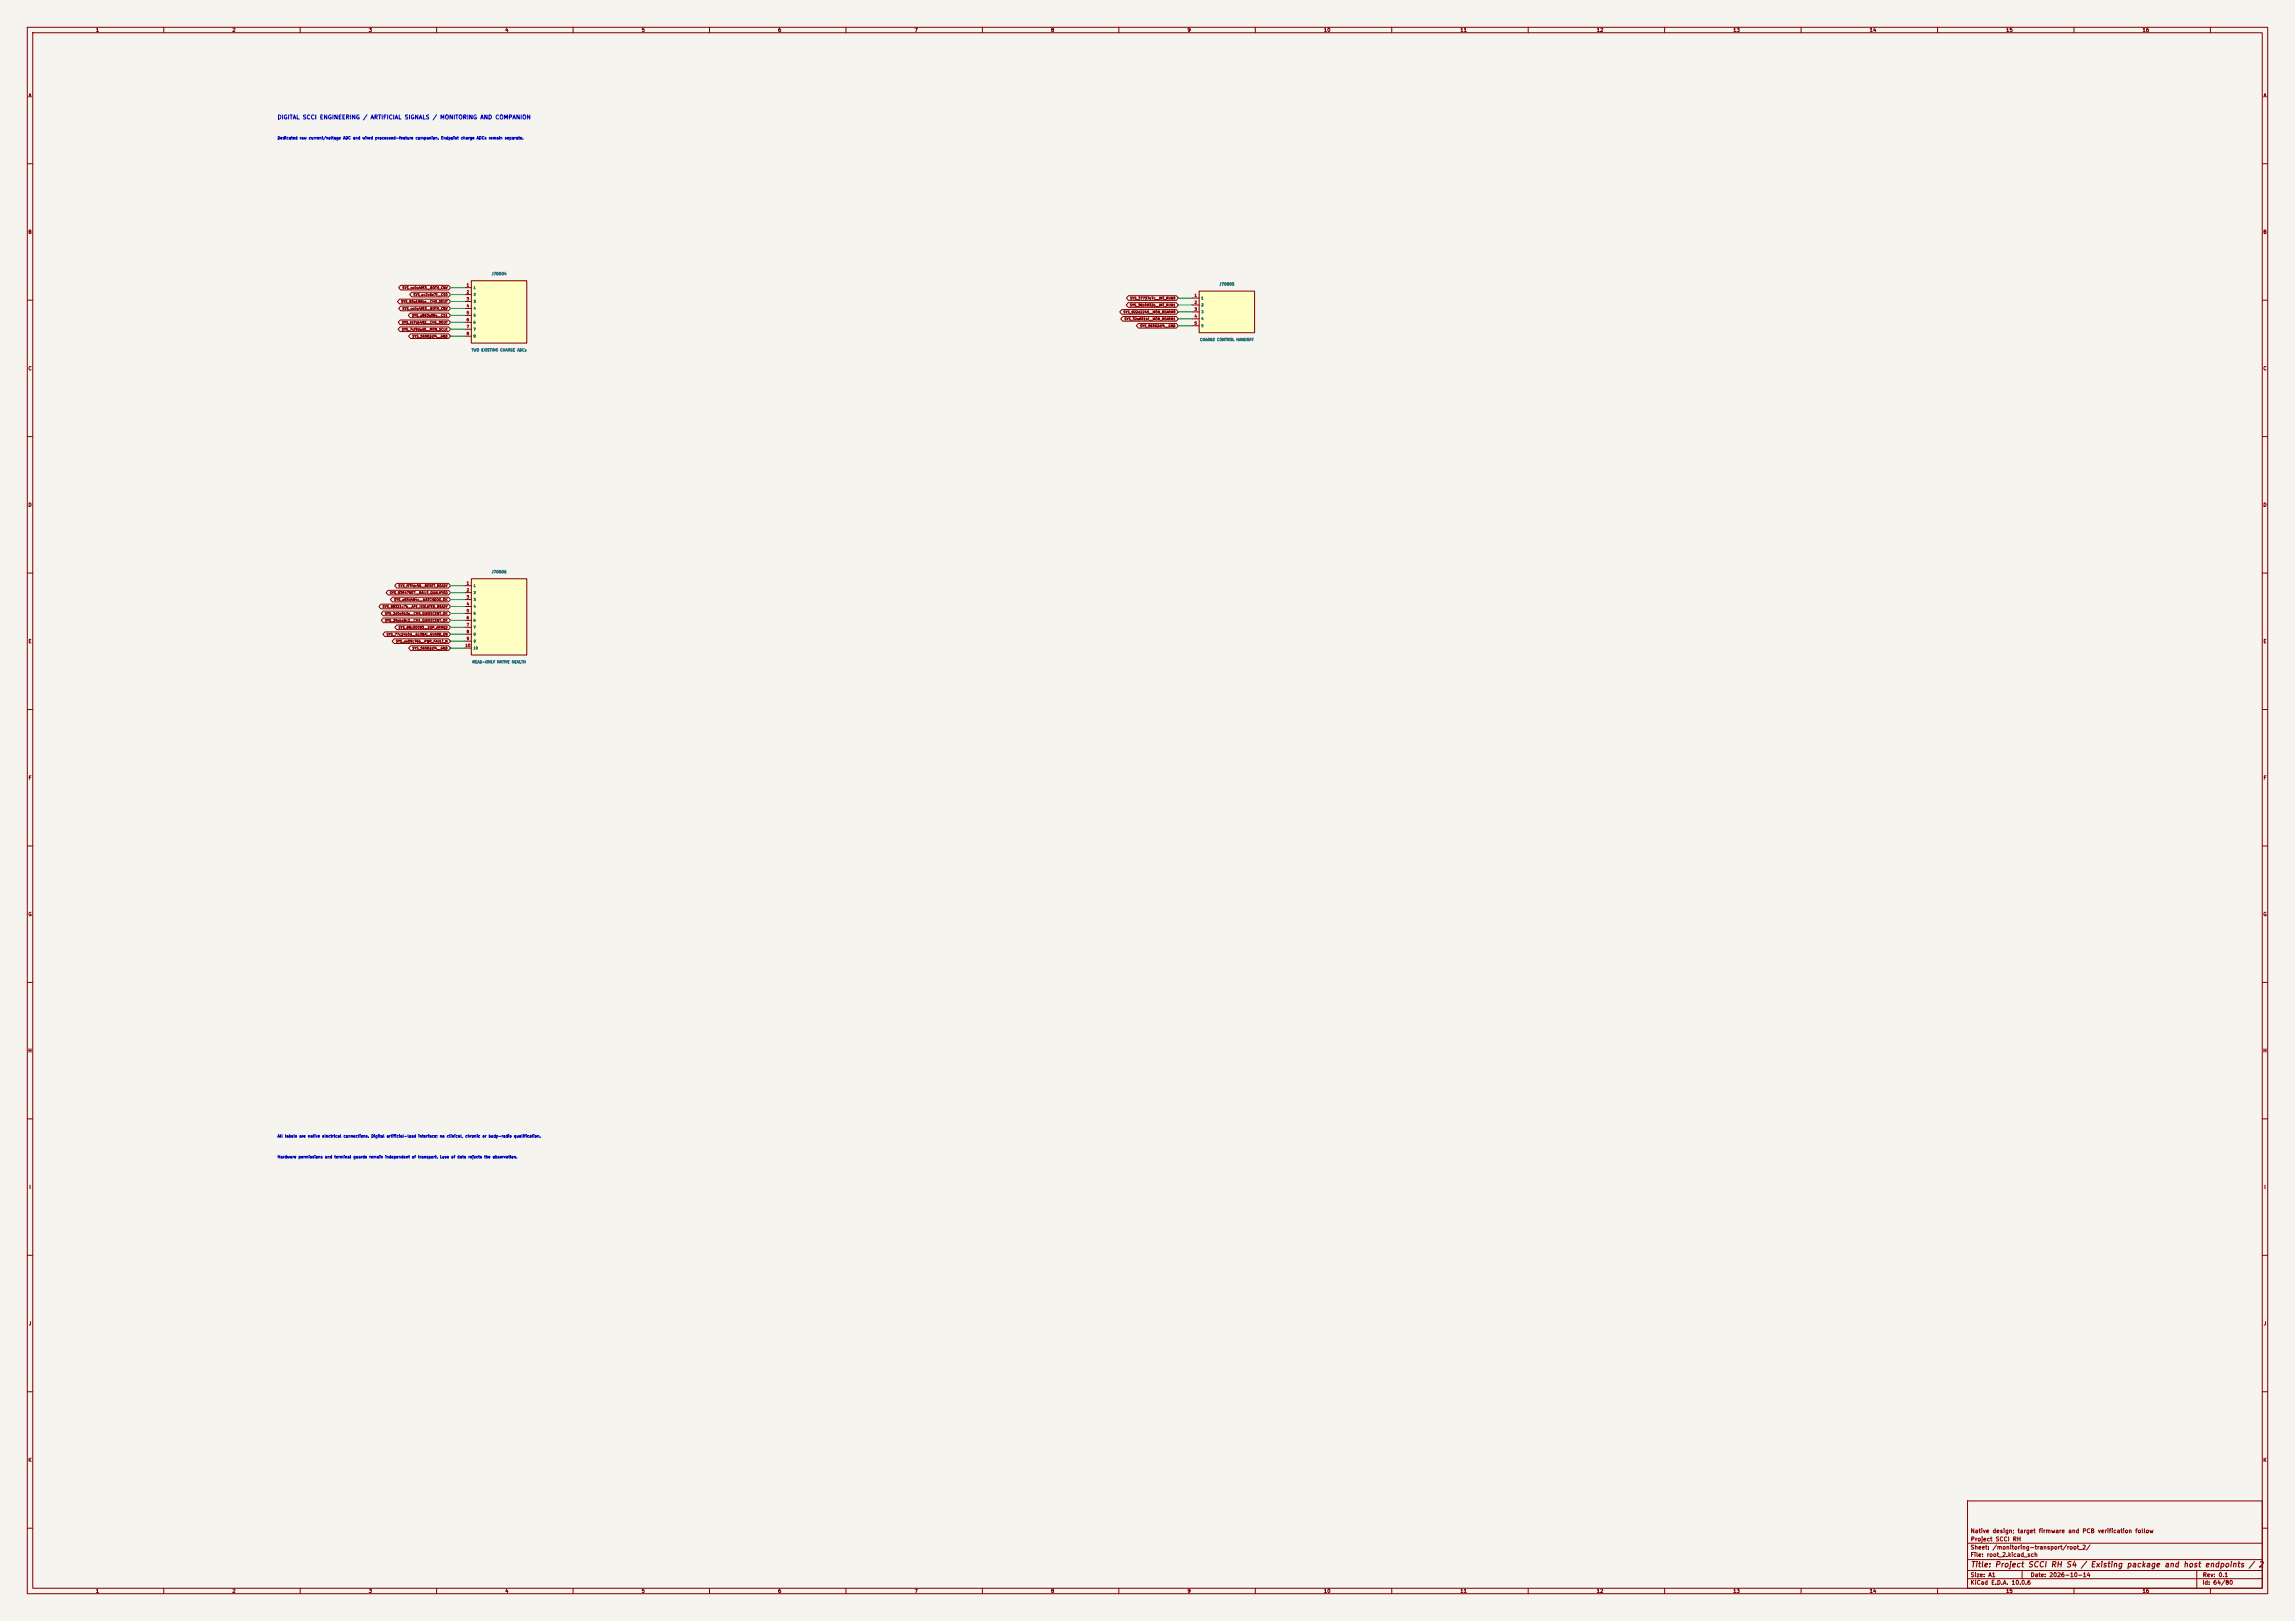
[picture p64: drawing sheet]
<svg xmlns="http://www.w3.org/2000/svg" width="841mm" height="594mm" viewBox="0 0 841 594" stroke-linecap="round" stroke-linejoin="round" font-family="sans-serif">
<defs><g id="words">
<text font-size="2" fill="#840000" x="722" y="574.8">Title: Project SCCI RH S4 / Existing package and host endpoints / 2</text>
<text font-size="1.5" fill="#0000c2" x="101.6" y="44.1">DIGITAL SCCI ENGINEERING / ARTIFICIAL SIGNALS / MONITORING AND COMPANION</text>
<g font-size="1.5" fill="#840000">
<text x="721.9" y="562.1">Native design; target firmware and PCB verification follow</text>
<text x="721.9" y="568.1">Sheet: /monitoring-transport/root_2/</text>
<text x="722" y="565.1">Project SCCI RH</text>
<text x="721.9" y="570.8">File: root_2.kicad_sch</text>
<text x="721.9" y="581">KiCad E.D.A. 10.0.6</text>
<text x="721.9" y="578.2">Size: A1</text>
<text x="743.9" y="578.2">Date: 2026-10-14</text>
<text x="806.9" y="581">Id: 64/80</text>
<text x="807" y="578.2">Rev: 0.1</text>
</g>
<g font-size="1.3" fill="#840000">
<text x="35" y="12">1</text>
<text x="85" y="12">2</text>
<text x="135" y="12">3</text>
<text x="185" y="12">4</text>
<text x="235" y="12">5</text>
<text x="285" y="12">6</text>
<text x="335" y="12">7</text>
<text x="385" y="12">8</text>
<text x="435" y="12">9</text>
<text x="485" y="12">10</text>
<text x="535" y="12">11</text>
<text x="585" y="12">12</text>
<text x="635" y="12">13</text>
<text x="685" y="12">14</text>
<text x="735" y="12">15</text>
<text x="785" y="12">16</text>
<text x="10.3" y="36">A</text>
<text x="829.3" y="36">A</text>
<text x="10.2" y="86">B</text>
<text x="829.2" y="86">B</text>
<text x="10.2" y="136">C</text>
<text x="829.2" y="136">C</text>
<text x="10.2" y="186">D</text>
<text x="829.2" y="186">D</text>
<text x="10.3" y="236">E</text>
<text x="829.3" y="236">E</text>
<text x="10.3" y="286">F</text>
<text x="829.3" y="286">F</text>
<text x="10.2" y="336">G</text>
<text x="829.2" y="336">G</text>
<text x="10.2" y="386">H</text>
<text x="829.2" y="386">H</text>
<text x="10.6" y="436">I</text>
<text x="829.6" y="436">I</text>
<text x="10.4" y="486">J</text>
<text x="829.4" y="486">J</text>
<text x="10.2" y="536">K</text>
<text x="829.2" y="536">K</text>
<text x="35" y="584">1</text>
<text x="85" y="584">2</text>
<text x="135" y="584">3</text>
<text x="185" y="584">4</text>
<text x="235" y="584">5</text>
<text x="285" y="584">6</text>
<text x="335" y="584">7</text>
<text x="385" y="584">8</text>
<text x="435" y="584">9</text>
<text x="485" y="584">10</text>
<text x="535" y="584">11</text>
<text x="585" y="584">12</text>
<text x="635" y="584">13</text>
<text x="685" y="584">14</text>
<text x="735" y="584">15</text>
<text x="785" y="584">16</text>
</g>
<g font-size="1" fill="#0000c2">
<text x="101.6" y="51.3">Dedicated raw current/voltage ADC and wired processed-feature companion. Endpoint charge ADCs remain separate.</text>
<text x="101.6" y="417.1">All labels are native electrical connections. Digital artificial-load interface; no clinical, chronic or body-radio qualification.</text>
<text x="101.6" y="424.7">Hardware permissions and terminal guards remain independent of transport. Loss of data rejects the observation.</text>
</g>
<g font-size="1" fill="#006464">
<text x="180" y="101.1">J70004</text>
<text x="446.7" y="104.9">J70005</text>
<text x="439.6" y="125.2">CHARGE CONTROL HANDOFF</text>
<text x="172.7" y="129">TWO EXISTING CHARGE ADCs</text>
<text x="180" y="210.3">J70006</text>
<text x="173" y="243.3">READ-ONLY NATIVE HEALTH</text>
</g>
<g font-size="1" fill="#a90000">
<text x="170.9" y="105.2">1</text>
<text x="170.9" y="107.8">2</text>
<text x="170.9" y="110.3">3</text>
<text x="170.9" y="112.8">4</text>
<text x="437.6" y="109">1</text>
<text x="437.6" y="111.6">2</text>
<text x="170.9" y="115.4">5</text>
<text x="170.9" y="117.9">6</text>
<text x="437.6" y="114.1">3</text>
<text x="437.6" y="116.7">4</text>
<text x="437.6" y="119.2">5</text>
<text x="170.9" y="120.5">7</text>
<text x="170.9" y="123">8</text>
<text x="170.9" y="214.4">1</text>
<text x="170.9" y="217">2</text>
<text x="170.9" y="219.5">3</text>
<text x="170.9" y="222.1">4</text>
<text x="170.9" y="224.6">5</text>
<text x="170.9" y="227.1">6</text>
<text x="170.9" y="229.7">7</text>
<text x="170.9" y="232.2">8</text>
<text x="170.4" y="237.3">10</text>
<text x="170.9" y="234.8">9</text>
</g>
<g font-size=".9" fill="#840000">
<text x="147.3" y="106.1">SYS_ce0a4f53__BOTH_CNV</text>
<text x="146.9" y="111.2">SYS_83a198be__CH0_DOUT</text>
<text x="147.3" y="113.7">SYS_ce0a4f53__BOTH_CNV</text>
<text x="151.4" y="108.7">SYS_ec2c6e7f__CS0</text>
<text x="413.9" y="112.5">SYS_36b0932b__INT_RUN1</text>
<text x="414" y="109.9">SYS_37737e7c__INT_RUN0</text>
<text x="147.2" y="118.8">SYS_fd7db492__CH1_DOUT</text>
<text x="150.8" y="116.3">SYS_a863a08a__CS1</text>
<text x="411.6" y="115">SYS_822d2245__MON_REARM0</text>
<text x="411.9" y="117.5">SYS_32a601bf__MON_REARM1</text>
<text x="147.1" y="121.4">SYS_7cf9dad5__MON_SCLK</text>
<text x="151" y="123.9">SYS_56562df4__GND</text>
<text x="417.7" y="120.1">SYS_56562df4__GND</text>
<text x="145.9" y="215.3">SYS_ff7fdc58__RESET_READY</text>
<text x="142.7" y="217.9">SYS_93547907__RAILS_QUALIFIED</text>
<text x="144.3" y="220.4">SYS_a83d484c__WATCHDOG_OK</text>
<text x="140.1" y="223">SYS_98321c7b__AFE_ISOLATED_READY</text>
<text x="140.9" y="225.5">SYS_2d0e5b2e__CH0_QUIESCENT_OK</text>
<text x="140.9" y="228">SYS_20eba8c2__CH1_QUIESCENT_OK</text>
<text x="141.5" y="233.1">SYS_77c24b0d__GLOBAL_GUARD_EN</text>
<text x="145.9" y="230.6">SYS_88c50083__SUP_ARMED</text>
<text x="144.9" y="235.7">SYS_ee59c76b__PWR_FAULT_N</text>
<text x="151" y="238.2">SYS_56562df4__GND</text>
</g>
<g font-size=".9" fill="#006464">
<text x="173.4" y="106.1">1</text>
<text x="173.4" y="108.6">2</text>
<text x="173.4" y="111.1">3</text>
<text x="173.4" y="113.7">4</text>
<text x="440.1" y="109.9">1</text>
<text x="440.1" y="112.4">2</text>
<text x="173.4" y="116.2">5</text>
<text x="173.4" y="118.8">6</text>
<text x="440.1" y="114.9">3</text>
<text x="440.1" y="117.5">4</text>
<text x="173.4" y="121.3">7</text>
<text x="173.4" y="123.8">8</text>
<text x="440.1" y="120">5</text>
<text x="173.4" y="215.3">1</text>
<text x="173.4" y="217.8">2</text>
<text x="173.4" y="220.4">3</text>
<text x="173.4" y="222.9">4</text>
<text x="173.4" y="225.4">5</text>
<text x="173.4" y="228">6</text>
<text x="173.4" y="230.5">7</text>
<text x="173.4" y="233.1">8</text>
<text x="173.4" y="235.6">9</text>
<text x="173.4" y="238.1">10</text>
</g>
</g></defs>
<path d="M0 0h841v594h-841z" fill="#f5f4ef" stroke="#f5f4ef" stroke-width=".37"/>
<g fill="none" stroke="#840000" stroke-width=".37">
<path d="M10 10h821v574h-821zM12 12h817v570h-817zM60 10v2M110 10v2M160 10v2M210 10v2M260 10v2M310 10v2M360 10v2M410 10v2M460 10v2M510 10v2"/>
<path d="M560 10v2M610 10v2M660 10v2M710 10v2M760 10v2M810 10v2M10 60h2M829 60h2M10 110h2M829 110h2M10 160h2M829 160h2"/>
<path d="M10 210h2M829 210h2M10 260h2M829 260h2M10 310h2M829 310h2M10 360h2M829 360h2M10 410h2M829 410h2M10 460h2M829 460h2"/>
<path d="M10 510h2M829 510h2M10 560h2M721 550h108v32h-108zM829 560h2M721 578.5h108M721 575.5h108M721 571.5h108M721 565.5h108M741 575.5v3M805 575.5v6.5M60 582v2"/>
<path d="M110 582v2M160 582v2M210 582v2M260 582v2M310 582v2M360 582v2M410 582v2M460 582v2M510 582v2M560 582v2M610 582v2M660 582v2"/>
<path d="M710 582v2M760 582v2M810 582v2"/>
</g>
<path d="M172.7 212.1h20.3v27.9h-20.3z" fill="#ffffc2"/>
<path d="M170.2 214.6h2.5M170.2 217.2h2.5M170.2 219.7h2.5M172.7 212.1h20.3v27.9h-20.3zM170.2 222.2h2.5M170.2 224.8h2.5M170.2 227.3h2.5M170.2 229.9h2.5M170.2 232.4h2.5M170.2 234.9h2.5M170.2 237.5h2.5" fill="none" stroke="#840000" stroke-width=".37"/>
<path d="M172.7 102.9h20.3v22.8h-20.3z" fill="#ffffc2"/>
<path d="M170.2 105.4h2.5M170.2 107.9h2.5M170.2 110.5h2.5M170.2 113h2.5M170.2 115.6h2.5M170.2 118.1h2.5M172.7 102.9h20.3v22.8h-20.3zM170.2 120.6h2.5M170.2 123.2h2.5" fill="none" stroke="#840000" stroke-width=".37"/>
<path d="M439.4 106.7h20.3v15.2h-20.3z" fill="#ffffc2"/>
<g fill="none" stroke="#840000" stroke-width=".37">
<path d="M146.4 109.6h18l.7 .9-.7 .8h-18l-.8-.8zM146.6 119.8h17.8l.7 .8-.7 .9h-17.8l-.7-.9zM146.7 117.3h17.7l.7 .8-.7 .9h-17.7l-.8-.9zM146.8 112.2h17.6l.7 .8-.7 .9h-17.6l-.7-.9zM146.8 104.6h17.6l.7 .8-.7 .9h-17.6l-.7-.9zM150.3 114.7h14.1l.7 .9-.7 .8h-14.1l-.7-.8zM150.9 107.1h13.5l.7 .8-.7 .9h-13.5l-.8-.9zM411.1 113.4h20l.7 .9-.7 .8h-20l-.8-.8zM411.4 116h19.7l.7 .8-.7 .9h-19.7l-.7-.9zM413.4 110.9h17.7l.7 .9-.7 .8h-17.7l-.7-.8zM413.5 108.4h17.6l.7 .8-.7 .9h-17.6l-.7-.9zM417.2 118.5h13.9l.7 .9-.7 .8h-13.9l-.8-.8z"/>
<path d="M436.9 109.2h2.5M436.9 111.8h2.5M436.9 114.3h2.5M436.9 116.8h2.5M436.9 119.4h2.5M439.4 106.7h20.3v15.2h-20.3zM150.5 122.3h13.9l.7 .9-.7 .8h-13.9l-.8-.8zM142.2 216.3h22.2l.7 .9-.7 .8h-22.2l-.7-.8zM143.8 218.9h20.6l.7 .8-.7 .9h-20.6l-.8-.9zM145.4 213.8h19l.7 .8-.7 .9h-19l-.8-.9zM139.6 221.4h24.8l.7 .8-.7 .9h-24.8l-.8-.9zM140.4 223.9h24l.7 .9-.7 .8h-24l-.7-.8z"/>
<path d="M140.4 226.5h24l.7 .8-.7 .9h-24l-.7-.9zM141 231.6h23.4l.7 .8-.7 .9h-23.4l-.7-.9zM144.4 234.1h20l.7 .8-.7 .9h-20l-.7-.9zM145.4 229h19l.7 .9-.7 .8h-19l-.7-.8zM150.5 236.6h13.9l.7 .9-.7 .8h-13.9l-.8-.8z"/>
</g>
<g fill="none" stroke="#009600" stroke-width=".37">
<path d="M165.1 105.4h5.1M165.1 107.9h5.1M165.1 110.5h5.1M165.1 113h5.1M165.1 115.6h5.1M165.1 118.1h5.1M431.8 109.2h5.1M431.8 111.8h5.1M431.8 114.3h5.1M431.8 116.8h5.1M431.8 119.4h5.1M165.1 123.2h5.1"/>
<path d="M165.1 120.6h5.1M165.1 214.6h5.1M165.1 219.7h5.1M165.1 217.2h5.1M165.1 222.2h5.1M165.1 224.8h5.1M165.1 227.3h5.1M165.1 229.9h5.1M165.1 232.4h5.1M165.1 234.9h5.1M165.1 237.5h5.1"/>
</g>
<use href="#words"/>
</svg>
